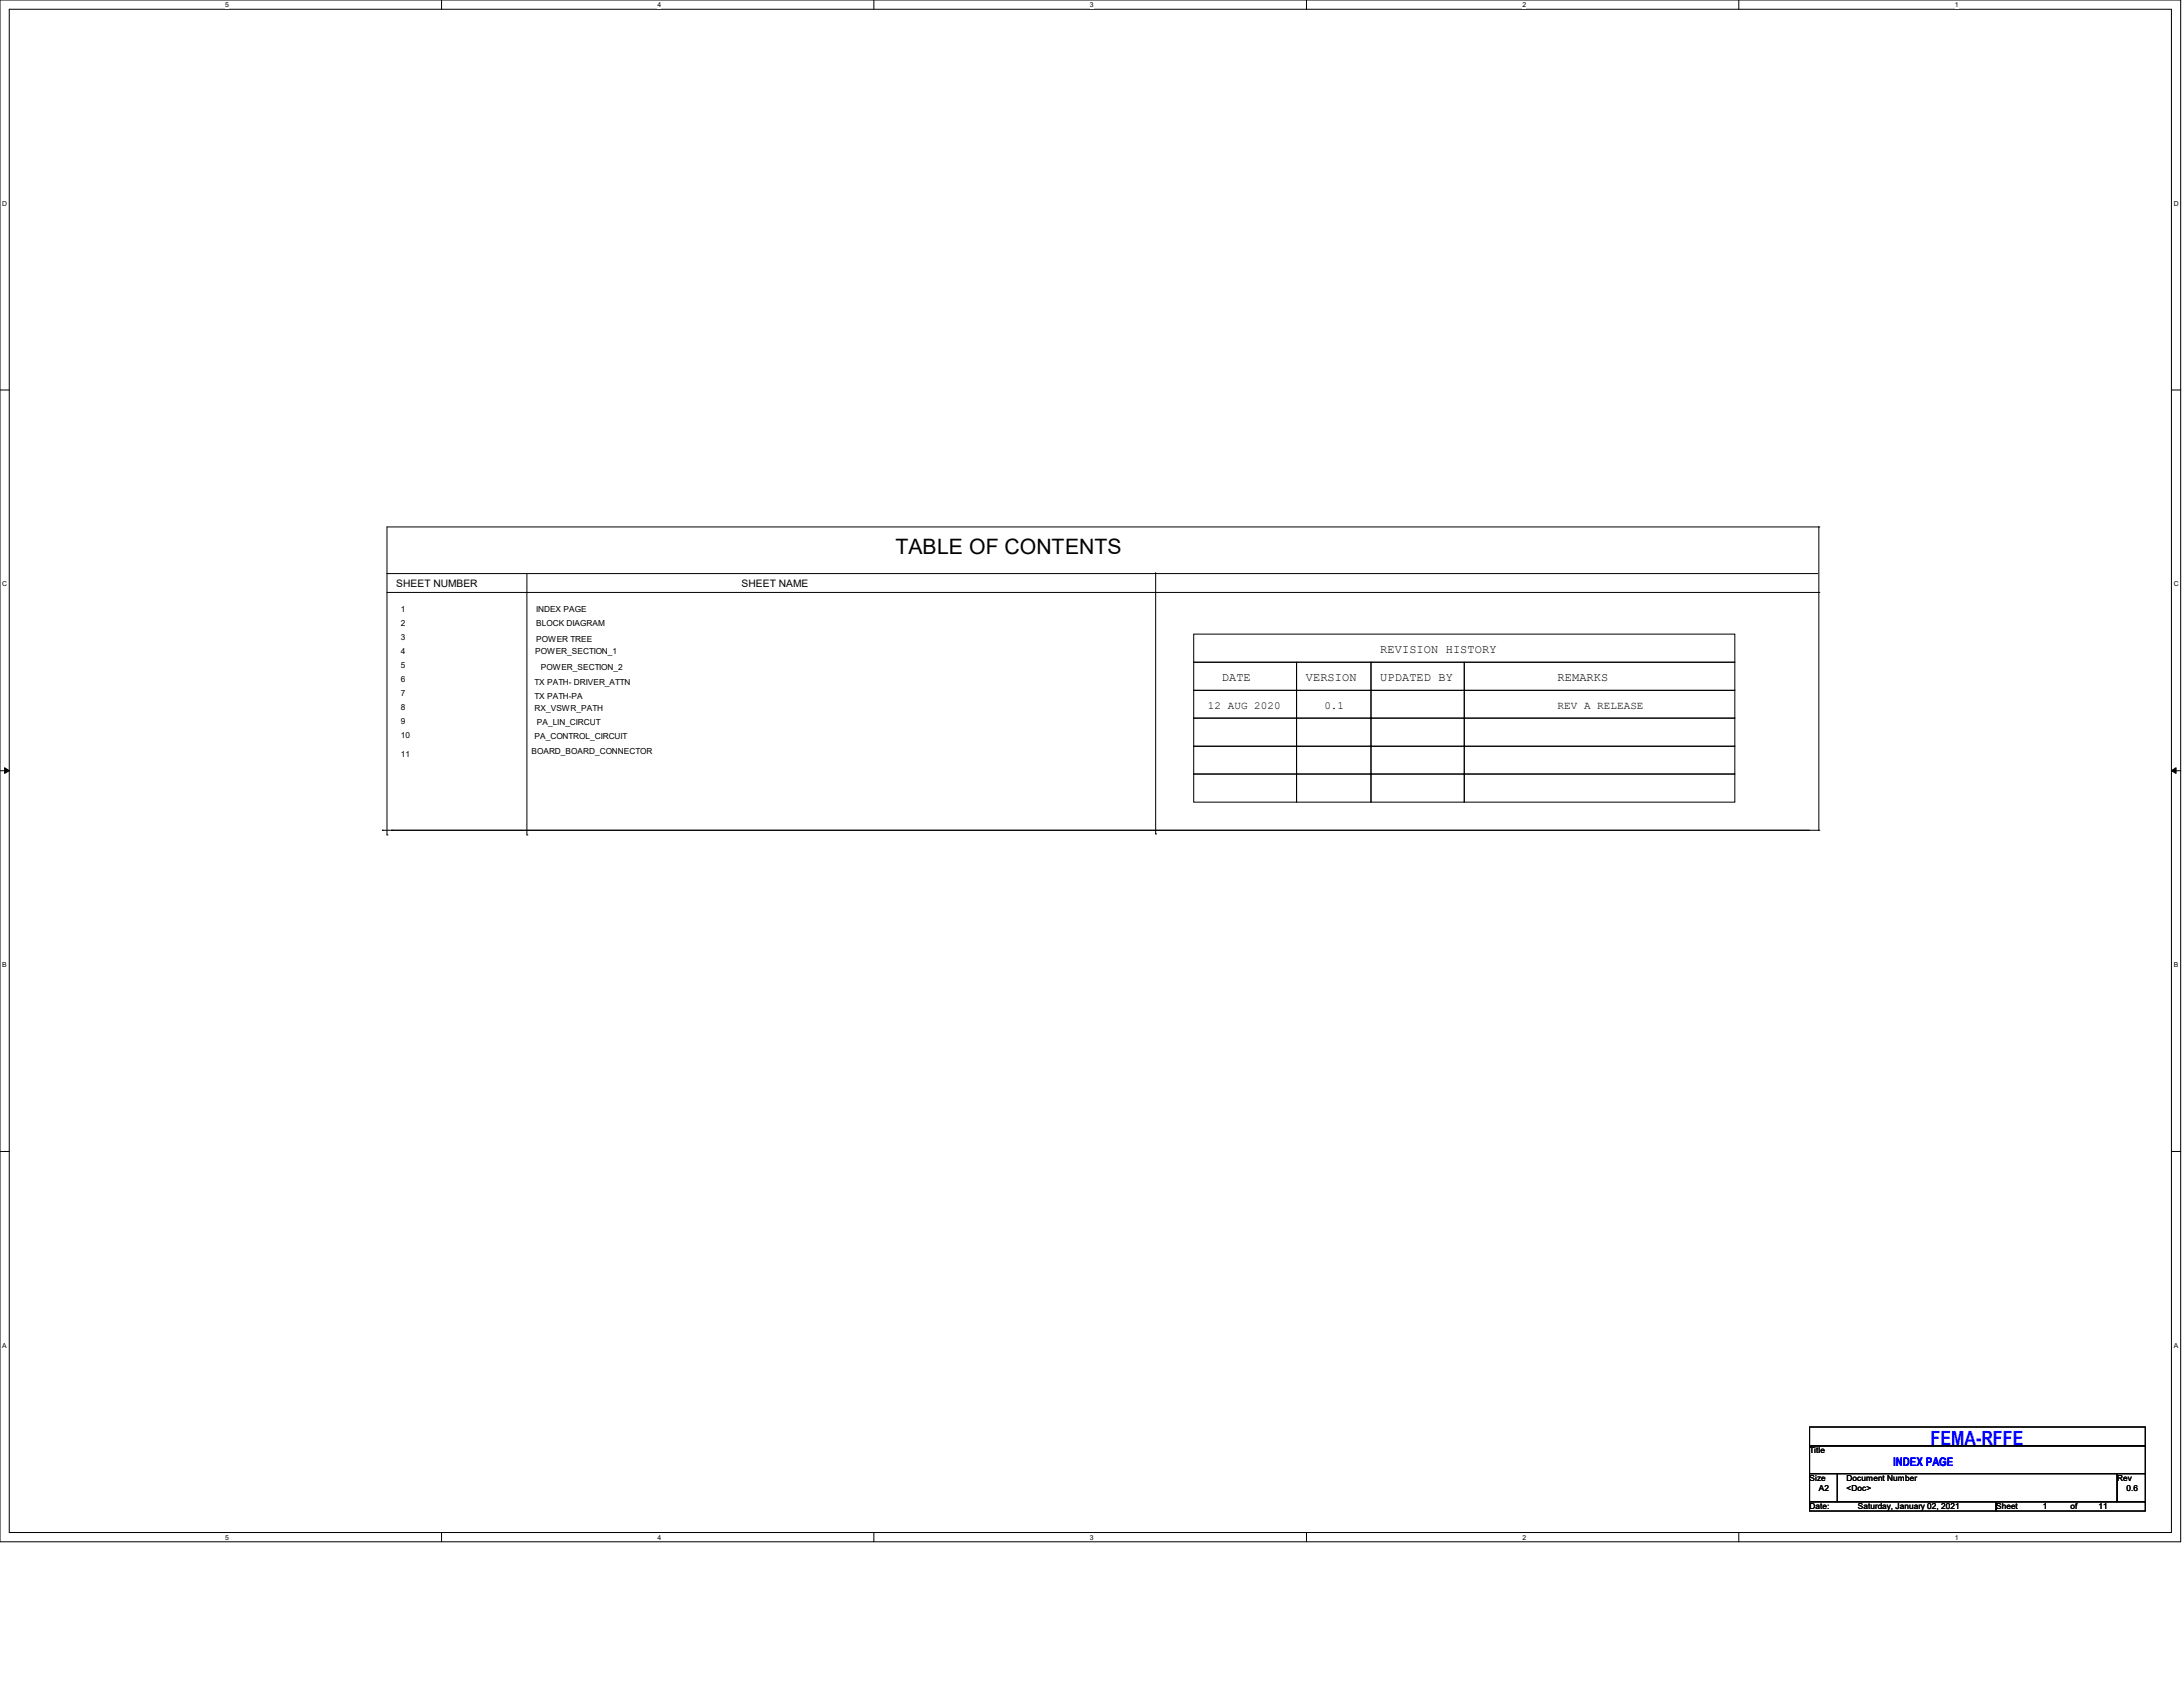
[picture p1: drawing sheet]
<svg xmlns="http://www.w3.org/2000/svg" width="279mm" height="216mm" viewBox="0 0 279 216" stroke-linecap="round" stroke-linejoin="round" font-family="sans-serif">
<defs><g id="words">
<text font-size="2.7" x="114.6" y="71">TABLE OF CONTENTS</text>
<text font-size="2.5" fill="#00f" x="247.1" y="185">FEMA-RFFE</text>
<g font-size="1.5">
<text x="176.7" y="83.6">REVISION HISTORY</text>
<text x="156.4" y="87.2">DATE</text>
<text x="167.1" y="87.2">VERSION</text>
<text x="176.7" y="87.2">UPDATED BY</text>
<text x="199.3" y="87.2">REMARKS</text>
</g>
<text font-size="1.5" fill="#00f" x="242.3" y="187.7">INDEX PAGE</text>
<g font-size="1.4">
<text x="154.6" y="90.7">12 AUG 2020</text>
<text x="169.5" y="90.7">0.1</text>
<text x="199.3" y="90.7">REV A RELEASE</text>
</g>
<g font-size="1.3">
<text x="50.7" y="75.2">SHEET NUMBER</text>
<text x="94.9" y="75.2">SHEET NAME</text>
</g>
<g font-size="1.1">
<text x="51.3" y="83.7">4</text>
<text x="51.3" y="78.3">1</text>
<text x="51.3" y="80.1">2</text>
<text x="51.3" y="81.9">3</text>
<text x="68.5" y="83.7">POWER_SECTION_1</text>
<text x="68.6" y="82.1">POWER TREE</text>
<text x="68.6" y="78.3">INDEX PAGE</text>
<text x="68.6" y="80.1">BLOCK DIAGRAM</text>
<text x="51.3" y="89.1">7</text>
<text x="51.3" y="87.3">6</text>
<text x="51.3" y="85.5">5</text>
<text x="68.4" y="87.6">TX PATH- DRIVER_ATTN</text>
<text x="68.4" y="89.4">TX PATH-PA</text>
<text x="69.2" y="85.7">POWER_SECTION_2</text>
<text x="51.3" y="94.4">10</text>
<text x="51.3" y="90.8">8</text>
<text x="51.3" y="92.7">9</text>
<text x="68.4" y="91">RX_VSWR_PATH</text>
<text x="68.4" y="94.6">PA_CONTROL_CIRCUIT</text>
<text x="68.7" y="92.8">PA_LIN_CIRCUT</text>
<text x="51.3" y="96.8">11</text>
<text x="68" y="96.5">BOARD_BOARD_CONNECTOR</text>
<text x="231.6" y="186">Title</text>
<text x="231.6" y="189.6">Size</text>
<text x="232.8" y="190.8">A2</text>
<text x="236.3" y="189.6">Document Number</text>
<text x="236.3" y="190.8">&lt;Doc&gt;</text>
<text x="271" y="189.6">Rev</text>
<text x="272.2" y="190.8">0.6</text>
<text x="231.6" y="193.2">Date:</text>
<text x="237.8" y="193.2">Saturday, January 02, 2021</text>
<text x="255.5" y="193.2">Sheet</text>
<text x="261.4" y="193.2">1</text>
<text x="265" y="193.2">of</text>
<text x="268.6" y="193.2">11</text>
</g>
<g font-size=".9">
<text x="28.8" y=".9">5</text>
<text x="84.2" y=".9">4</text>
<text x="139.5" y=".9">3</text>
<text x="194.9" y=".9">2</text>
<text x="250.2" y=".9">1</text>
<text x=".3" y="26.3">D</text>
<text x="278.2" y="26.3">D</text>
<text x=".3" y="75.1">C</text>
<text x="278.2" y="75.1">C</text>
<text x=".3" y="123.8">B</text>
<text x="278.2" y="123.8">B</text>
<text x=".3" y="172.5">A</text>
<text x="278.2" y="172.5">A</text>
<text x="28.8" y="197.1">5</text>
<text x="84.2" y="197.1">4</text>
<text x="139.5" y="197.1">3</text>
<text x="194.9" y="197.1">2</text>
<text x="250.2" y="197.1">1</text>
</g>
</g></defs>
<path d="M0 0h279.1v197.3h-279.1zM1.2 1.2h276.7v194.9h-276.7z" fill="none" stroke="#000" stroke-width=".13"/>
<g fill="#fff">
<path d="M28.8 .1h.5v1h-.5z"/>
<path d="M28.8 196.3h.5v.9h-.5z"/>
</g>
<path d="M56.5 0v1.2M56.5 196.1v1.2" fill="none" stroke="#000" stroke-width=".13"/>
<g fill="#fff">
<path d="M84.2 .1h.4v1h-.4z"/>
<path d="M84.2 196.3h.4v.9h-.4z"/>
</g>
<path d="M111.8 0v1.2M111.8 196.1v1.2" fill="none" stroke="#000" stroke-width=".13"/>
<g fill="#fff">
<path d="M139.5 .1h.5v1h-.5z"/>
<path d="M139.5 196.3h.5v.9h-.5z"/>
</g>
<path d="M167.2 0v1.2M167.2 196.1v1.2" fill="none" stroke="#000" stroke-width=".13"/>
<g fill="#fff">
<path d="M194.9 .1h.4v1h-.4z"/>
<path d="M194.9 196.3h.4v.9h-.4z"/>
</g>
<path d="M222.5 0v1.2M222.5 196.1v1.2" fill="none" stroke="#000" stroke-width=".13"/>
<g fill="#fff">
<path d="M250.2 .1h.5v1h-.5z"/>
<path d="M250.2 196.3h.5v.9h-.5z"/>
<path d="M.3 25.5h.6v1h-.6z"/>
<path d="M278.2 25.5h.6v1h-.6z"/>
<path d="M.3 74.3h.6v.9h-.6z"/>
<path d="M278.2 74.3h.6v.9h-.6z"/>
</g>
<path d="M0 49.9h1.2M277.9 49.9h1.2" fill="none" stroke="#000" stroke-width=".13"/>
<g fill="#fff">
<path d="M.3 123h.5v1h-.5z"/>
<path d="M278.2 123h.6v1h-.6z"/>
</g>
<path d="M0 98.6h1.2M277.9 98.6h1.2" fill="none" stroke="#000" stroke-width=".13"/>
<path d="M.6 98.3l.6 .3-.6 .4zM277.9 98.6l.6-.3v.7z" fill="#000" stroke="#000" stroke-width=".13"/>
<g fill="#fff">
<path d="M.3 171.7h.5v1h-.5z"/>
<path d="M278.2 171.7h.6v1h-.6z"/>
</g>
<g fill="none" stroke="#000" stroke-width=".13">
<path d="M49.5 73.4h.1M49.5 73.4h183.2M49.5 75.8h183.3M67.4 73.4v33.4M147.9 73.3v33.4M232.8 67.4h.1M232.8 75.8h.1M232.8 67.4h-183.3v39.4M232.8 67.4v38.9M152.8 81.2h69.2v3.6h-69.2zM152.8 84.8h13.1v3.5h-13.1zM152.8 99.1h13.1v3.6h-13.1z"/>
<path d="M152.8 95.5h13.1v3.6h-13.1zM152.8 91.9h13.1v3.6h-13.1zM152.8 88.3h13.1v3.6h-13.1zM165.9 99.1h9.6v3.6h-9.6zM165.9 95.5h9.6v3.6h-9.6zM165.9 91.9h9.6v3.6h-9.6zM165.9 88.3h9.6v3.6h-9.6zM165.9 84.8h9.6v3.5h-9.6zM175.5 84.8h11.9v3.5h-11.9zM175.5 99.1h11.9v3.6h-11.9zM175.5 95.5h11.9v3.6h-11.9zM175.5 91.9h11.9v3.6h-11.9z"/>
<path d="M175.5 88.3h11.9v3.6h-11.9zM187.4 95.5h34.6v3.6h-34.6zM187.4 84.8h34.6v3.5h-34.6zM187.4 99.1h34.6v3.6h-34.6zM187.4 88.3h34.6v3.6h-34.6zM187.4 91.9h34.6v3.6h-34.6zM48.9 106.3h.1M48.9 106.3h183.9M49.5 106.8h.1M50.1 106.3h.1M67.4 106.8h.1M147.9 106.7h.1"/>
<path d="M232.8 106.3h.1M0 147.4h1.2M277.9 147.4h1.2M231.6 182.6h43v2.4h-43zM231.6 185h43v3.6h-43zM231.6 188.6h3.6v3.6h-3.6zM231.6 192.2h23.9v1.2h-23.9zM235.2 188.6h35.8v3.6h-35.8zM255.5 192.2h19.1v1.2h-19.1zM271 188.6h3.6v3.6h-3.6z"/>
</g>
<use href="#words"/>
</svg>
